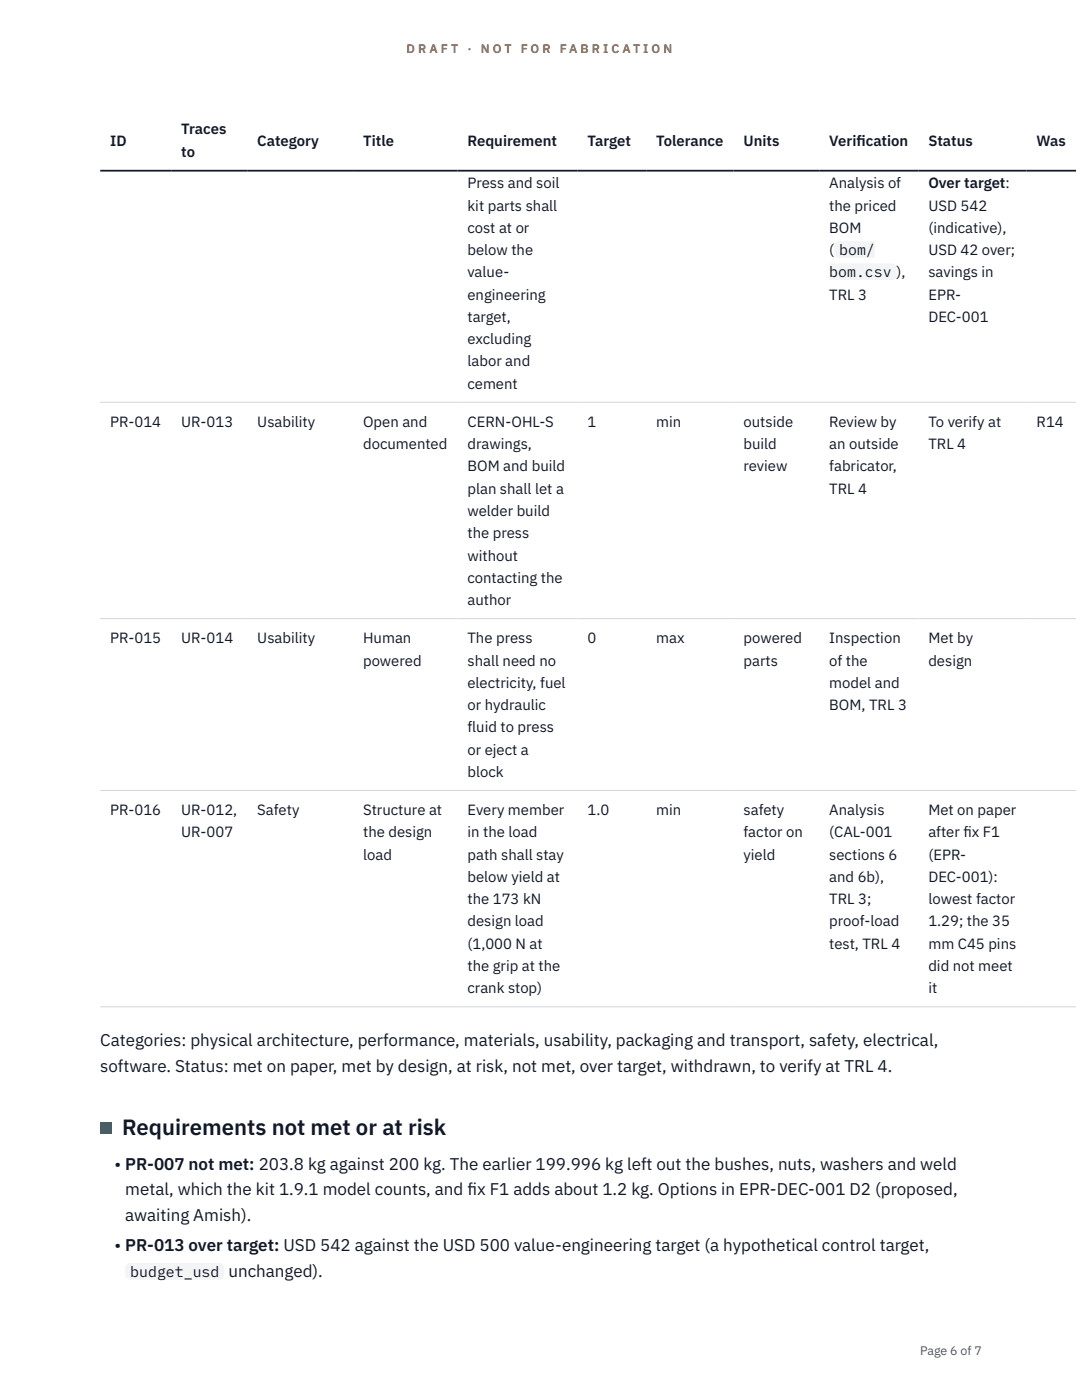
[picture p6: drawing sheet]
<svg xmlns="http://www.w3.org/2000/svg" width="216mm" height="279mm" viewBox="0 0 216 279" stroke-linecap="round" stroke-linejoin="round" font-family="sans-serif">
<defs><g id="words">
<text font-size="4.4" fill="#111827" x="24.4" y="226.6">Requirements not met or at risk</text>
<g font-size="3.4" fill="#111827">
<text x="20" y="208.8">Categories: physical architecture, performance, materials, usability, packaging and transport, safety, electrical,</text>
<text x="20" y="213.9">software. Status: met on paper, met by design, at risk, not met, over target, withdrawn, to verify at TRL 4.</text>
<text x="22.9" y="233.5">• PR-007 not met: 203.8 kg against 200 kg. The earlier 199.996 kg left out the bushes, nuts, washers and weld</text>
<text x="25" y="238.6">metal, which the kit 1.9.1 model counts, and f</text>
<text x="93.3" y="238.6">ix F1 adds about 1.2 kg. Options in EPR-DEC-001 D2 (proposed,</text>
<text x="25" y="243.7">awaiting Amish).</text>
<text x="22.9" y="249.7">• PR-013 over target: USD 542 against the USD 500 value-engineering target (a hypothetical control target,</text>
<text x="45.6" y="254.8">unchanged).</text>
</g>
<g font-size="3" fill="#111827">
<text x="22" y="29.1">ID</text>
<text x="36.2" y="26.8">Traces</text>
<text x="51.3" y="29.1">Category</text>
<text x="72.5" y="29.1">Title</text>
<text x="93.3" y="29.1">Requirement</text>
<text x="117.3" y="29.1">Target</text>
<text x="131" y="29.1">Tolerance</text>
<text x="148.4" y="29.1">Units</text>
<text x="165.5" y="29.1">Verif</text>
<text x="170.9" y="29.1">ication</text>
<text x="185.2" y="29.1">Status</text>
<text x="206.8" y="29.1">Was</text>
<text x="36.2" y="31.3">to</text>
<text x="93.3" y="37.6">Press and soil</text>
<text x="165.5" y="37.6">Analysis of</text>
<text x="185.2" y="37.6">Over target:</text>
<text x="93.3" y="42">kit parts shall</text>
<text x="93.3" y="46.5">cost at or</text>
<text x="165.5" y="42">the priced</text>
<text x="165.5" y="46.5">BOM</text>
<text x="185.2" y="42">USD 542</text>
<text x="185.2" y="46.5">(indicative),</text>
<text x="93.3" y="50.9">below the</text>
<text x="165.5" y="50.9">(</text>
<text x="167.5" y="50.9">bom/</text>
<text x="185.2" y="50.9">USD 42 over;</text>
<text x="93.3" y="55.4">value-</text>
<text x="93.3" y="59.8">engineering</text>
<text x="165.5" y="55.4">bom.csv</text>
<text x="165.5" y="59.8">TRL 3</text>
<text x="178.9" y="55.4">),</text>
<text x="185.2" y="55.4">savings in</text>
<text x="185.2" y="59.8">EPR-</text>
<text x="93.3" y="64.2">target,</text>
<text x="185.2" y="64.2">DEC-001</text>
<text x="93.3" y="68.7">excluding</text>
<text x="93.3" y="73.1">labor and</text>
<text x="93.3" y="77.6">cement</text>
<text x="22" y="85.2">PR-014</text>
<text x="36.2" y="85.2">UR-013</text>
<text x="51.3" y="85.2">Usability</text>
<text x="72.5" y="85.2">Open and</text>
<text x="72.5" y="89.6">documented</text>
<text x="93.3" y="85.2">CERN-OHL-S</text>
<text x="93.3" y="89.6">drawings,</text>
<text x="117.3" y="85.2">1</text>
<text x="131" y="85.2">min</text>
<text x="148.4" y="85.2">outside</text>
<text x="148.4" y="89.6">build</text>
<text x="165.5" y="85.2">Review by</text>
<text x="165.5" y="89.6">an outside</text>
<text x="185.2" y="85.2">To verify at</text>
<text x="185.2" y="89.6">TRL 4</text>
<text x="206.8" y="85.2">R14</text>
<text x="93.3" y="94.1">BOM and build</text>
<text x="148.4" y="94.1">review</text>
<text x="165.5" y="94.1">fabricator,</text>
<text x="93.3" y="98.5">plan shall let a</text>
<text x="165.5" y="98.5">TRL 4</text>
<text x="93.3" y="103">welder build</text>
<text x="93.3" y="107.4">the press</text>
<text x="93.3" y="111.9">without</text>
<text x="93.3" y="116.3">contacting the</text>
<text x="93.3" y="120.8">author</text>
<text x="22" y="128.4">PR-015</text>
<text x="36.2" y="128.4">UR-014</text>
<text x="51.3" y="128.4">Usability</text>
<text x="72.5" y="128.4">Human</text>
<text x="93.3" y="128.4">The press</text>
<text x="117.3" y="128.4">0</text>
<text x="131" y="128.4">max</text>
<text x="148.4" y="128.4">powered</text>
<text x="165.5" y="128.4">Inspection</text>
<text x="185.2" y="128.4">Met by</text>
<text x="72.5" y="132.8">powered</text>
<text x="93.3" y="132.8">shall need no</text>
<text x="93.3" y="137.3">electricity, fuel</text>
<text x="148.4" y="132.8">parts</text>
<text x="165.5" y="132.8">of the</text>
<text x="165.5" y="137.3">model and</text>
<text x="185.2" y="132.8">design</text>
<text x="93.3" y="141.7">or hydraulic</text>
<text x="165.5" y="141.7">BOM, TRL 3</text>
<text x="93.3" y="146.2">fluid to press</text>
<text x="93.3" y="150.6">or eject a</text>
<text x="93.3" y="155.1">block</text>
<text x="22" y="162.7">PR-016</text>
<text x="36.2" y="162.7">UR-012,</text>
<text x="36.2" y="167.1">UR-007</text>
<text x="51.3" y="162.7">Safety</text>
<text x="72.5" y="162.7">Structure at</text>
<text x="72.5" y="167.1">the design</text>
<text x="93.3" y="162.7">Every member</text>
<text x="93.3" y="167.1">in the load</text>
<text x="117.3" y="162.7">1.0</text>
<text x="131" y="162.7">min</text>
<text x="148.4" y="162.7">safety</text>
<text x="148.4" y="167.1">factor on</text>
<text x="165.5" y="162.7">Analysis</text>
<text x="165.5" y="167.1">(CAL-001</text>
<text x="185.2" y="162.7">Met on paper</text>
<text x="185.2" y="167.1">after f</text>
<text x="192.2" y="167.1">ix F1</text>
<text x="72.5" y="171.6">load</text>
<text x="93.3" y="171.6">path shall stay</text>
<text x="148.4" y="171.6">yield</text>
<text x="165.5" y="171.6">sections 6</text>
<text x="185.2" y="171.6">(EPR-</text>
<text x="93.3" y="176">below yield at</text>
<text x="165.5" y="176">and 6b),</text>
<text x="185.2" y="176">DEC-001):</text>
<text x="93.3" y="180.5">the 173 kN</text>
<text x="93.3" y="184.9">design load</text>
<text x="165.5" y="180.5">TRL 3;</text>
<text x="165.5" y="184.9">proof-load</text>
<text x="185.2" y="180.5">lowest factor</text>
<text x="185.2" y="184.9">1.29; the 35</text>
<text x="93.3" y="189.3">(1,000 N at</text>
<text x="165.5" y="189.3">test, TRL 4</text>
<text x="185.2" y="189.3">mm C45 pins</text>
<text x="93.3" y="193.8">the grip at the</text>
<text x="185.2" y="193.8">did not meet</text>
<text x="93.3" y="198.2">crank stop)</text>
<text x="185.2" y="198.2">it</text>
<text x="26" y="254.8">budget_usd</text>
</g>
<g font-size="2.5" fill="#b45309">
<text x="81.1" y="10.5">D R A F T</text>
<text x="93.3" y="10.5">·</text>
<text x="95.9" y="10.5">N O T</text>
<text x="103.9" y="10.5">F O R</text>
<text x="111.7" y="10.5">F A B R I C A T I O N</text>
</g>
<text font-size="2.5" fill="#4b5563" x="183.6" y="270.3">Page 6 of 7</text>
</g></defs>
<path d="M20 80.3h194.7M20 123.5h194.7M20 157.8h194.7M20 200.9h194.7" fill="none" stroke="#d1d5db" stroke-width=".2"/>
<path d="M20 34.1h194.7" fill="none" stroke="#111827" stroke-width=".35"/>
<g fill="#f3f4f6">
<path d="M166.5 48.1h8.1v3.4h-8.1z"/>
<path d="M165.5 52.6h13.4v3.3h-13.4z"/>
</g>
<path d="M20 224h2.2v2.2h-2.2z" fill="#0f766e"/>
<path d="M25 252h19.8v3.4h-19.8z" fill="#f3f4f6"/>
<use href="#words"/>
</svg>
